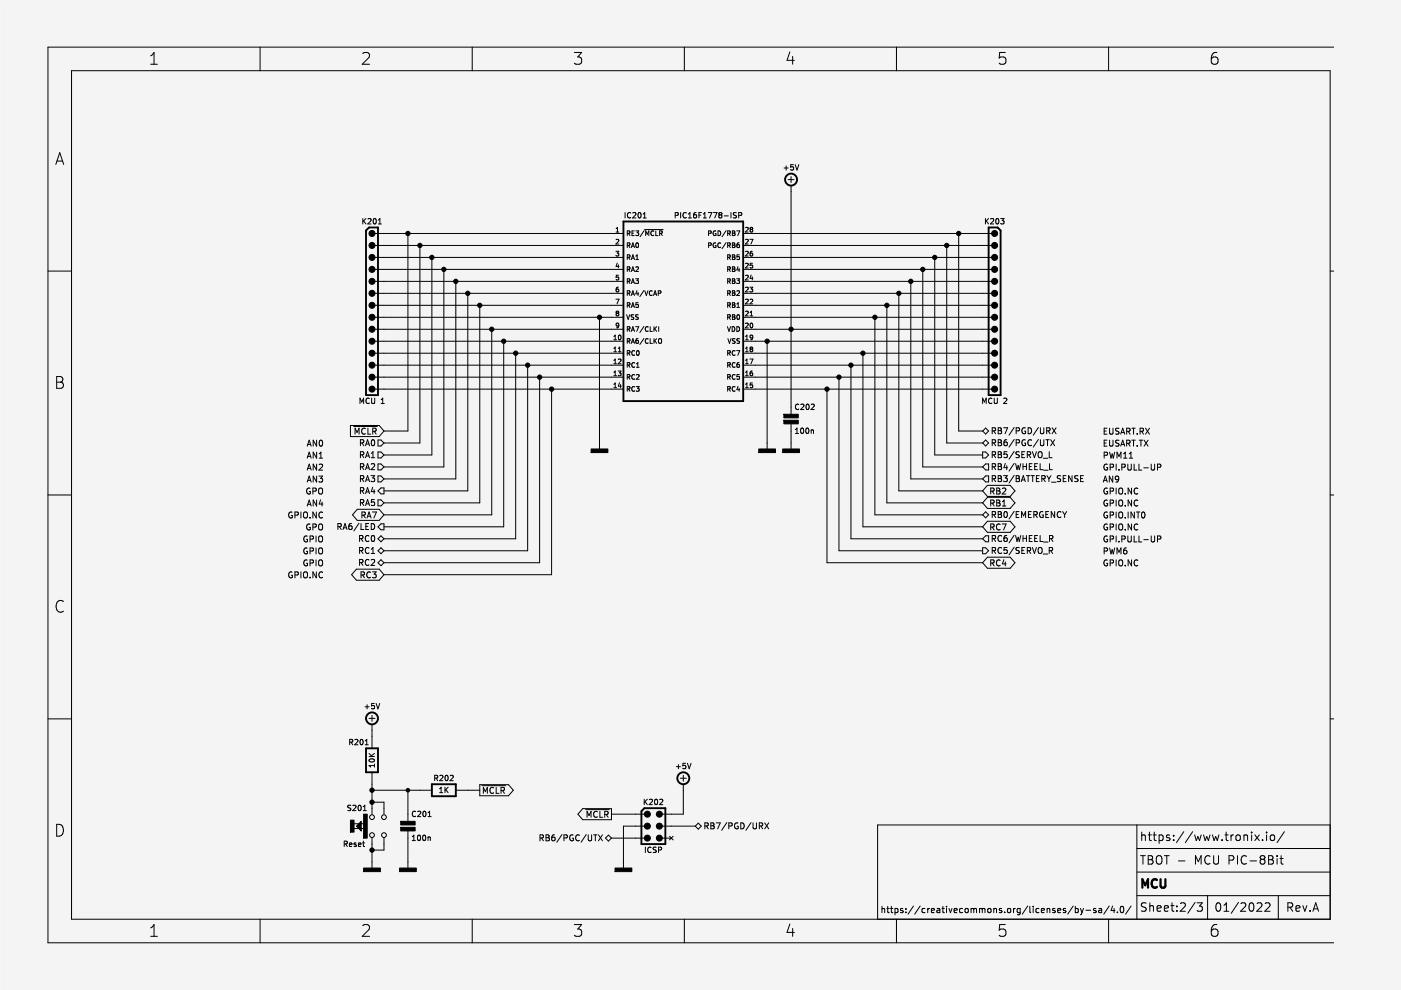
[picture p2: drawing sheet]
<svg xmlns="http://www.w3.org/2000/svg" width="297mm" height="210mm" viewBox="0 0 297 210" stroke-linecap="round" stroke-linejoin="round" font-family="sans-serif">
<path d="M.2 0h296.9v209.9h-296.9z" fill-rule="evenodd" fill="#f5f4ef" stroke="#f5f4ef" stroke-width=".21"/>
<g fill="none" stroke="#000" stroke-width=".21">
<path d="M15.2 15h266.8v179.9h-266.8zM31.9 11.8l.8-.7v2.5M31.9 13.6h1.5M55.1 10v5M76.9 11.4l.4-.3h.6a.68 .68 0 0 1 .3 1.1l-1.4 1.4h1.5M100.1 10v5M121.8 11.1h1.5l-.8 1a.68 .68 0 0 1 .8 .5v.5l-.2 .4-1 .1-.3-.2M145.1 10v5M167.5 11l-.6 1.8h1.5M168.1 12v1.6M190.1 10v5M213.2 11.1h-1.2l-.2 1.2 .4-.2 .8 .1 .3 .4-.1 .8-.4 .2h-.6l-.4-.2"/>
<path d="M235 10v5M258 11.1a.99 .99 0 0 0-1.2 1.1v.9l.3 .4 .7 .1 .3-.2 .1-.8-.2-.4-.7-.1-.5 .5M282.8 10h-272.6v189.9h272.6M11.8 34.9l.9-2.5 .8 2.5M12.1 34.1h1.2M166.2 35.6h.9M166.7 35.2v.9M167.1 38.1h1.3M167.7 37.4v1.3M167.7 39.3v48.9M168.2 34.9h-.5l-.1 .6 .6-.1v.6l-.2 .1-.4-.1M168.6 34.9l.4 1.2 .4-1.2"/>
<path d="M10.2 57.5h5M76.9 46.3v1.2M77.1 46.8l.5 .7M77.6 46.3l-.7 .7M78 46.4l.5-.1 .2 .4-.7 .8h.7M79.2 46.4l.2-.1a.61 .61 0 0 1 .4 .6 .61 .61 0 0 1-.4 .6l-.3-.5zM79.5 49.5h52.7M79.5 52h52.7M79.5 59.7h52.7M79.5 57.1h52.7M79.5 54.6h52.7M80.2 47.5h.7"/>
<path d="M80.2 46.7l.3-.4v1.2M86.5 49.5v41.9h-5.1M89 52v41.9h-7.6M91.6 54.6v41.9h-10.2M94.1 57.1v41.9h-12.7M96.6 59.7v41.8h-15.2M130.6 53.3h.6l-.3 .4 .3 .1v.4h-.6M130.6 49.2h.6M130.6 48.5l.3-.3v1M130.6 50.8l.4-.1 .2 .3-.6 .7h.6M130.9 55.8l-.3 .7h.6M131.1 56.1v.7"/>
<path d="M131.2 58.4h-.5l-.1 .4h.5l.1 .5h-.6M132.5 45.1v1.1M133 49.5l.5-.1v-.4h-.5v1M133 52h.5v-.4l-.5-.1v1M133 54.6l.5-.1v-.4l-.5-.1v1M133 57.1l.5-.1v-.3l-.5-.1v1M133 59.6h.5v-.4l-.5-.1v1M133.2 49.5l.4 .5M133.2 52l.4 .5M133.2 54.6l.4 .4M133.2 57.1l.4 .5M133.2 59.6l.4 .5"/>
<path d="M133.7 45.2a.51 .51 0 0 0-.7 .4 .51 .51 0 0 0 .7 .5M133.9 52.5l.3-1 .3 1M133.9 55l.3-1 .3 1M133.9 57.6l.3-1 .3 1M133.9 52.2h.5M133.9 54.7h.5M133.9 57.3h.5M133.9 59.8h.5M134 49.4h.3M134.2 45.2l.4-.1 .2 .3-.7 .8h.7M134.5 49h-.5v1h.5M134.8 59.1h.6l-.4 .4 .3 .1v.4h-.5"/>
<path d="M134.8 56.7l.4-.1 .2 .3-.6 .7h.6M134.8 49h.6l-.3 .3 .3 .1v.5h-.6M134.8 55h.6M134.8 54.3l.3-.3v1M134.9 51.6l.1-.1a.49 .49 0 0 1 .4 .5 .49 .49 0 0 1-.5 .4l-.1-.3zM135.4 45.2l.1-.1a.61 .61 0 0 1 .4 .5 .61 .61 0 0 1-.4 .6l-.2-.4zM136.4 46.2h.6M136.4 45.4l.3-.3v1.1M136.6 48.9l-.9 1.3M136.7 48.7h3.9M136.9 50v-1l.3 .7 .4-.7v1M138.6 49a.44 .44 0 0 0-.6 .5 .44 .44 0 0 0 .6 .4"/>
<path d="M139 49v1h.5M139.8 49.5l.5-.1 .1-.4h-.6v1M140.1 49.5l.3 .5M143.2 45.7l.5-.1 .1-.4-.6-.1v1.1M144.3 45.1v1.1M145.5 45.2a.51 .51 0 0 0-.7 .4 .51 .51 0 0 0 .7 .5M145.9 45.4l.4-.3v1.1M145.9 46.2h.7M147.6 45.1h-.3l-.2 .2-.1 .7 .3 .2 .3-.1v-.5l-.3-.1-.3 .2M148.2 45.6h.4M148.7 45.1h-.5v1.1M149.1 45.4l.3-.3v1.1"/>
<path d="M149.1 46.2h.7M150.2 45.1h.7l-.5 1.1M150.2 49.5l.5-.1 .1-.4h-.6v1M150.2 52h.5l.1-.4-.6-.1v1M151.3 45.1h.7l-.5 1.1M151.8 49a.45 .45 0 0 0-.6 .5 .45 .45 0 0 0 .6 .4v-.4h-.2M151.8 51.5a.45 .45 0 0 0-.6 .5 .45 .45 0 0 0 .6 .4v-.3h-.2M152.2 49a.5 .5 0 0 1 .6 .5 .5 .5 0 0 1-.6 .5zM152.6 45.6l-.2 .2 .2 .4 .5-.2-.3-.4M152.6 45.6l-.2-.3 .2-.2 .5 .2-.3 .3M152.6 45.6h.2M152.8 51.6a.44 .44 0 0 0-.6 .4 .44 .44 0 0 0 .6 .4"/>
<path d="M153.6 45.8h.8M153.9 48.9l-.8 1.3M153.9 51.4l-.8 1.3M154.3 49.5l.5-.1v-.4h-.5v1M154.3 59.6h.5v-.4l-.5-.1v1M154.3 52h.5v-.4l-.5-.1v1M154.3 54.6l.5-.1v-.4l-.5-.1v1M154.3 57.1l.5-.1v-.3l-.5-.1v1M154.5 59.6l.3 .5M154.5 57.1l.3 .5M154.5 54.6l.3 .4M154.5 52l.3 .5"/>
<path d="M154.5 49.5l.3 .5M155 45.1v1.1M155.3 56.6h.3l.2 .2-.2 .2 .2 .4-.1 .2h-.4zM155.3 49h.3l.2 .1-.2 .3 .2 .4-.1 .2h-.4zM155.3 49.4h.3M155.3 51.5h.3l.2 .2-.2 .3 .2 .3-.1 .2h-.4zM155.3 59.1h.3l.2 .2-.2 .3 .2 .3-.1 .2h-.4zM155.3 59.6h.3M155.3 57h.3M155.3 54.5h.3M155.3 52h.3M155.7 54.5h-.1"/>
<path d="M155.8 54.4l-.1-.3-.4-.1v1l.5-.1v-.2l-.2-.2M155.8 54.4l-.1 .1M156.1 45.1l-.6 .1v.3l.5 .2 .1 .3-.2 .2h-.4M156.2 49h.6l-.4 1M156.2 59.1h.6l-.3 .4 .3 .1v.4h-.6M156.5 56.5l-.3 .7h.6M156.6 45.7l.6-.1v-.4l-.6-.1v1.1M156.7 51.5l-.4 .2-.1 .6 .2 .2 .4-.1-.1-.5h-.3l-.2 .2M156.7 56.9v.7M156.8 54h-.5l-.1 .5h.5l.1 .4h-.6M157.6 49.5h52.6M157.6 52h52.6"/>
<path d="M157.6 59.7h52.6M157.6 57.1h52.6M157.6 54.6h52.6M158.1 48.3l.4-.1 .1 .3-.6 .7h.6M158.1 50.8l.4-.1 .1 .3-.6 .7h.6M158.1 53.4l.4-.1 .1 .3-.6 .7h.6M158.1 55.9l.4-.1 .1 .3-.6 .7h.6M158.1 58.5l.4-.1 .1 .2-.6 .8h.6M159 50.7h.6l-.4 1M159.2 48.6l-.2 .2 .2 .4 .4-.2-.2-.4M159.2 48.6l-.2-.2 .2-.2 .4 .2-.2 .2M159.2 48.6h.2"/>
<path d="M159.3 58.3l-.3 .7h.6M159.5 53.3l-.4 .2-.1 .6 .2 .2 .4-.1-.1-.5h-.3l-.2 .1M159.5 58.7v.7M159.6 55.8h-.5l-.1 .5 .5-.1 .1 .5h-.6M193.1 59.7v41.8h15.2M195.6 57.1v41.9h12.7M198.2 54.6v41.9h10.1M200.7 52v41.9h7.6M203.3 49.5v41.9h5M208.9 46.3v1.2M209.1 46.8l.5 .7M209.6 46.3l-.7 .7"/>
<path d="M210 46.4l.5-.1 .2 .4-.7 .8h.7M211.2 46.4l.2-.1a.61 .61 0 0 1 .4 .6 .61 .61 0 0 1-.4 .6l-.3-.5zM212.2 46.3h.7l-.4 .5 .3 .1v.5l-.1 .1-.5-.1M282 57.5h.8M12 79.8h.8a.61 .61 0 0 1 .5 .6 .61 .61 0 0 1-.5 .6 .67 .67 0 0 1 .7 .6 .67 .67 0 0 1-.5 .7h-1zM79.5 72.3h52.7M79.5 74.9h52.7M79.5 77.4h52.7M79.5 80h52.7M79.5 69.8h52.7M79.5 67.3h52.7M79.5 64.7h52.7"/>
<path d="M79.5 62.2h52.7M99.2 62.2v41.9h-17.8M101.7 64.7v41.9h-20.3M104.3 69.8v39.4h-22.9M106.8 72.3v39.4h-25.4M109.3 74.9v39.3h-27.9M111.9 77.4v39.4h-30.5M114.4 80v39.3h-33M127.1 67.3v27.9M130.2 72h.5M130.2 71.3l.2-.3v1M130.2 73.9l.2-.3v1"/>
<path d="M130.2 76.4l.2-.3v1M130.2 78.9l.2-.2v1M130.2 74.6h.5M130.2 77.1h.5M130.2 79.7h.5M130.6 63.4h.6l-.4 1M130.8 66.4l-.2-.2 .2-.2 .4 .2-.2 .2M130.8 66.4l-.2 .2 .2 .4 .4-.2-.2-.4M130.8 66.4h.2M131.1 78.7h.6l-.4 .3 .3 .1v.5h-.5M131.1 76.2l.4-.1 .2 .3-.6 .7h.6M131.1 74.6h.6"/>
<path d="M131.1 73.9l.3-.3v1M131.1 60.9l-.4 .2-.1 .6 .2 .2 .4-.1-.1-.5h-.3l-.2 .2M131.2 71.1l.1-.1a.49 .49 0 0 1 .4 .6 .49 .49 0 0 1-.5 .4l-.1-.3zM131.2 68.9l-.2 .2h-.3v-.5l.3-.1 .2 .2v.6l-.5 .2M132.9 66.7l.3 1 .3-1M133 72.3h.5v-.4l-.5-.1v1M133 62.2l.5-.1v-.4l-.5-.1v1M133 64.7h.5v-.4l-.5-.1v1M133 69.8l.5-.1v-.3l-.5-.1v1M133 74.9l.5-.1v-.4l-.5-.1v1M133 77.4h.5v-.4l-.5-.1v1M133 79.9h.5v-.4l-.5-.1v1"/>
<path d="M133.2 72.3l.4 .5M133.2 74.9l.4 .4M133.2 77.4l.4 .5M133.2 79.9l.4 .5M133.2 62.2l.4 .4M133.2 64.7l.4 .5M133.2 69.8l.4 .5M133.9 72.8l.3-1 .3 1M133.9 60.1l.3-1 .3 1M133.9 62.6l.3-1 .3 1M133.9 65.2l.3-1 .3 1M133.9 70.3l.3-1 .3 1"/>
<path d="M133.9 72.5h.5M133.9 62.4h.5M133.9 64.9h.5M133.9 70h.5M134.4 66.8h-.5a.42 .42 0 0 0 .4 .5v.4h-.5M134.6 79.5a.44 .44 0 0 0-.7 .4 .44 .44 0 0 0 .7 .4M134.6 74.4a.44 .44 0 0 0-.7 .4 .44 .44 0 0 0 .7 .4M134.6 77a.44 .44 0 0 0-.7 .4 .44 .44 0 0 0 .7 .4M134.8 69.3h.6l-.4 1M134.9 79.5l.4-.1 .2 .3-.6 .7h.6M134.9 77.9h.6M134.9 77.2l.3-.3v1"/>
<path d="M135 74.4l.2-.1a.49 .49 0 0 1 .3 .6 .49 .49 0 0 1-.4 .4l-.2-.3zM135 61.6l-.2 .7h.6M135.3 71.8l-.4 .2-.1 .6 .2 .2 .3-.1v-.5h-.3l-.2 .2M135.3 62v.6M135.3 64.2h-.4l-.1 .5 .5-.1v.5h-.5M135.3 66.8h-.5a.42 .42 0 0 0 .5 .5l-.1 .4h-.4M136.5 71.8l-.8 1.2M136.5 61.6l-.8 1.3M136.5 69.2l-.8 1.3M136.7 61.6l.3 1 .4-1M137.4 69.4a.44 .44 0 0 0-.6 .4 .44 .44 0 0 0 .6 .4M137.4 71.9a.44 .44 0 0 0-.6 .4 .44 .44 0 0 0 .6 .4"/>
<path d="M137.8 71.8v1h.5M137.8 69.3v1h.5M138.3 61.7a.44 .44 0 0 0-.6 .4 .44 .44 0 0 0 .6 .5M138.6 62.6l.3-1 .3 1M138.7 69.3v1M138.7 71.8v1M138.7 62.4h.4M138.8 72.2l.4 .6M138.8 69.7l.4 .6M139.2 71.8l-.5 .6M139.2 69.3l-.5 .5M139.6 62.2l.4-.1 .1-.4-.5-.1v1"/>
<path d="M139.7 71.9l.1-.1 .4 .1 .1 .6-.2 .3-.4-.1zM139.7 69.3v1M154.2 69.3l.4 1 .3-1M154.3 74.9l.5-.1v-.4l-.5-.1v1M154.3 77.4h.5v-.4l-.5-.1v1M154.3 79.9h.5v-.4l-.5-.1v1M154.3 62.2l.5-.1v-.4l-.5-.1v1M154.3 64.7h.5v-.4l-.5-.1v1M154.3 67.2h.5v-.4l-.5-.1v1M154.3 71.8l.4 1 .3-1M154.5 79.9l.3 .5M154.5 77.4l.3 .5"/>
<path d="M154.5 74.9l.3 .4M154.5 67.2l.3 .5M154.5 64.7l.3 .5M154.5 62.2l.3 .4M155.2 69.3a.5 .5 0 0 1 .6 .5 .5 .5 0 0 1-.6 .5zM155.3 61.6h.3l.2 .2-.2 .3 .2 .4-.1 .1h-.4zM155.3 66.7h.3l.2 .2-.2 .3 .2 .3-.1 .2h-.4zM155.3 64.2h.3l.2 .2-.2 .3 .2 .3-.1 .2h-.4zM155.3 67.2h.3M155.3 64.7h.3M155.3 62.1h.3M155.8 71.8l-.5 .1a.42 .42 0 0 0 .5 .5v.4h-.5"/>
<path d="M155.8 74.4a.44 .44 0 0 0-.6 .4 .44 .44 0 0 0 .6 .4M155.8 77a.44 .44 0 0 0-.6 .4 .44 .44 0 0 0 .6 .4M155.8 79.5a.44 .44 0 0 0-.6 .4 .44 .44 0 0 0 .6 .4M156.2 74.3h.6l-.4 1M156.2 61.7l.4-.1 .2 .3-.6 .7h.6M156.2 69.3a.5 .5 0 0 1 .6 .5 .5 .5 0 0 1-.6 .5zM156.2 65.2h.6M156.2 64.5l.3-.3v1M156.3 66.8l.2-.1a.49 .49 0 0 1 .3 .5 .49 .49 0 0 1-.4 .5l-.2-.4zM156.7 76.9l-.4 .2-.1 .6 .2 .2 .4-.1-.1-.5h-.3l-.2 .2M156.8 79.4h-.5l-.1 .5 .5-.1 .1 .5h-.6M156.8 71.8l-.5 .1a.42 .42 0 0 0 .5 .5l-.1 .4h-.5"/>
<path d="M157.6 72.3h52.6M157.6 74.9h52.6M157.6 77.4h52.6M157.6 80h52.6M157.6 69.8h52.6M157.6 67.3h52.6M157.6 64.7h52.6M157.6 62.2h52.6M158.1 72h.5M158.1 74.6h.5M158.1 77.1h.5M158.1 79.7h.5"/>
<path d="M158.1 71.3l.3-.3v1M158.1 73.9l.3-.3v1M158.1 76.4l.3-.3v1M158.1 78.9l.3-.2v1M158.1 68.6l.4-.1 .1 .3-.6 .7h.6M158.1 61l.4-.1 .1 .3-.6 .7h.6M158.1 63.5l.4-.1 .1 .3-.6 .7h.6M158.1 66.1l.4-.1 .1 .3-.6 .7h.6M159 76.1h.6l-.4 1M159 60.9h.6l-.3 .4 .3 .1v.4h-.6M159 63.5l.4-.1 .2 .3-.6 .7h.6M159 67h.6"/>
<path d="M159 66.3l.3-.3v1M159.1 68.6l.2-.1a.49 .49 0 0 1 .3 .5 .49 .49 0 0 1-.4 .5l-.2-.4zM159.2 74l-.2 .2 .2 .4 .4-.2-.2-.4M159.2 74l-.2-.2 .2-.2 .4 .2-.2 .2M159.2 74h.2M159.5 78.7l-.4 .2-.1 .6 .2 .2 .4-.1-.1-.5-.3-.1-.2 .2M159.6 71.5l-.2 .2-.3-.1v-.5l.3-.1 .2 .2v.6l-.5 .2M162.6 72.3v22.9M177.9 80v36.8h30.4M180.4 77.4v36.8h27.9M183 74.9v36.8h25.3M185.5 67.3v41.9h22.8"/>
<path d="M188 64.7v41.9h20.3M190.6 62.2v41.9h17.7M12 81h.8M65.1 94.6l.5-1.3 .4 1.3M65.1 97.1l.5-1.2 .4 1.2M65.1 99.7l.5-1.3 .4 1.3M65.3 94.2h.6M65.3 96.8h.6M65.3 99.3h.6M67.1 93.3v1.3l-.7-1.3v1.3M67.1 95.9v1.2l-.7-1.2v1.2M67.1 98.4v1.3l-.7-1.3v1.3"/>
<path d="M67.7 98.5l.5-.1 .2 .4-.8 .9h.8M67.7 97.1h.7M67.7 96.2l.3-.3v1.2M67.8 93.4l.2-.1a.68 .68 0 0 1 .4 .7 .68 .68 0 0 1-.4 .6l-.3-.5zM74.3 90.2h6.1l1 1.2-1 1.2h-6.1zM75 90.4h5M75.3 92.1v-1.3l.4 .9 .4-.9v1.3M76.3 85.6v-1.2l.4 .8 .4-.8v1.2M76.4 93.9l.6-.1 .1-.4-.7-.2v1.3M76.4 99l.6-.1 .1-.5-.7-.1v1.3M76.4 96.4h.6l.1-.5-.7-.1v1.2M76.7 96.4l.4 .6"/>
<path d="M76.7 93.9l.4 .6M76.7 99l.4 .6M77.5 90.9a.56 .56 0 0 0-.8 .5 .56 .56 0 0 0 .8 .5M77.5 97l.4-1.2 .5 1.2M77.5 94.5l.4-1.3 .5 1.3M77.5 99.6l.4-1.3 .5 1.3M77.6 96.7h.6M77.6 94.1h.6M77.6 99.2h.6M78 90.8v1.3h.6M78.3 84.5a.51 .51 0 0 0-.7 .5 .51 .51 0 0 0 .7 .5M78.7 98.4l.5-.1 .2 .4-.7 .9h.7"/>
<path d="M78.7 96.1l.4-.3v1.2M78.7 97h.7M78.8 84.4v.9l.2 .3 .4-.3v-.9M78.8 93.4l.2-.2a.68 .68 0 0 1 .5 .7 .68 .68 0 0 1-.5 .6l-.3-.5zM79 91.4h.6l.1-.5-.7-.1v1.3M79.3 91.4l.5 .7M79.5 82.5h52.7M80.1 98.4h.7l.6 .6-.6 .6h-.7zM80.1 93.3h.7l.6 .6-.6 .7h-.7zM80.1 95.8h.7l.6 .7-.6 .6h-.7zM80.8 85.6h.7M80.8 84.7l.3-.3v1.2"/>
<path d="M117 82.5v39.4h-35.6M130.2 81.5l.2-.3v1M130.2 82.2h.5M131.3 81.2l-.2 .7h.6M131.6 81.5v.7M133 82.5l.5-.1v-.3l-.5-.1v1M133.2 82.5l.4 .5M134.6 82.1a.44 .44 0 0 0-.7 .4 .44 .44 0 0 0 .7 .4M134.9 82h.6l-.3 .3 .3 .1v.5h-.6M154.3 82.5l.5-.1v-.3l-.5-.1v1M154.5 82.5l.3 .5M155.8 82.1a.44 .44 0 0 0-.6 .4 .44 .44 0 0 0 .6 .4"/>
<path d="M156.5 81.9l-.3 .7h.6M156.7 82.3v.7M157.6 82.5h52.6M158.1 82.2h.5M158.1 81.5l.3-.3v1M159.6 81.2h-.5l-.1 .5 .5-.1 .1 .5h-.6M167.7 89.5v5.7M168.6 91.9h.7M168.6 91.1l.4-.3v1.1M169.4 85.8a.51 .51 0 0 0-.8 .5 .51 .51 0 0 0 .8 .4M169.8 85.8l.4-.1 .3 .3-.8 .8h.8M169.9 90.9l.1-.1a.61 .61 0 0 1 .4 .5 .61 .61 0 0 1-.4 .6l-.3-.4z"/>
<path d="M170.9 90.9l.2-.1a.61 .61 0 0 1 .4 .5 .61 .61 0 0 1-.4 .6l-.3-.4zM171 85.8l.2-.1a.61 .61 0 0 1 .4 .6 .61 .61 0 0 1-.4 .5l-.3-.4zM172 85.8l.4-.1 .2 .3-.7 .8h.7M172 91.3l.4-.1 .1 .7M172 91.1v.8M175.3 82.5v36.8h33M208.3 85.6v-1.2l.4 .8 .4-.8v1.2M208.3 95.8h.7l.6 .7-.6 .6h-.7zM208.3 99l.7-.6h.6v1.2h-.6zM208.3 91.4l.7-.6 .6 .6-.6 .6zM209 93.3l.6 .6-.6 .7-.7-.7zM210.3 84.5a.51 .51 0 0 0-.7 .5 .51 .51 0 0 0 .7 .5"/>
<path d="M210.4 91.4l.6-.1v-.5l-.6-.1v1.3M210.4 93.9l.6-.1v-.4l-.6-.2v1.3M210.4 96.4h.6v-.5l-.6-.1v1.2M210.4 99l.6-.1v-.5l-.6-.1v1.3M210.7 93.9l.4 .6M210.7 99l.4 .6M210.7 91.4l.4 .6M210.7 96.4l.4 .6M210.8 84.4v.9l.2 .3 .5-.3v-.9M211.6 90.7h.5l.2 .2-.2 .4 .2 .1 .1 .3-.3 .3h-.5zM211.6 93.2h.5l.2 .3-.2 .3 .2 .2 .1 .3-.3 .2h-.5zM211.6 95.8h.5l.2 .2-.2 .4 .2 .1 .1 .3-.3 .2h-.5z"/>
<path d="M211.6 98.3h.5l.2 .3-.2 .3 .2 .1 .1 .3-.3 .3h-.5zM211.6 93.8h.5M211.6 98.9h.5M211.6 91.3h.5M211.6 96.4h.5M212.8 90.7h.8l-.5 1.3M212.8 84.5l.5-.1 .2 .3-.7 .9h.7M213.2 98.2l-.4 1h.8M213.5 93.2l-.4 .1-.2 .2-.1 .8 .3 .2 .4-.1v-.6l-.4-.1-.3 .3M213.5 98.7v.9M213.5 95.8h-.6l-.1 .6 .7-.1v.6l-.2 .1-.5-.1M215 93.2l-1.1 1.6"/>
<path d="M215 98.2l-1.1 1.7M215 90.6l-1.1 1.7M215 95.7l-1.1 1.6M215.3 98.3l.3 1.3 .3-.9 .2 .9 .3-1.3M215.4 93.9l.7-.1v-.4l-.7-.2v1.3M215.4 91.4l.7-.1v-.5l-.7-.1v1.3M216.1 95.8l-.7 .1v.4l.6 .2 .1 .3-.2 .2h-.5M216.7 96.4h.4M216.9 98.3v1.3M216.9 98.9h.7M217.3 95.8h-.6v1.2h.6M217.4 93.3a.58 .58 0 0 0-.8 .6 .58 .58 0 0 0 .8 .5v-.4h-.2"/>
<path d="M217.4 90.8a.58 .58 0 0 0-.8 .5 .58 .58 0 0 0 .8 .5v-.4h-.2M217.6 98.3v1.3M217.8 96.4h.6l.1-.5-.7-.1v1.2M218 90.7a.64 .64 0 0 1 .7 .6 .64 .64 0 0 1-.7 .7zM218.1 96.4l.4 .6M218.2 98.9h.5M218.7 93.4a.56 .56 0 0 0-.8 .5 .56 .56 0 0 0 .8 .5M218.8 98.3h-.6v1.3h.6M218.9 95.8l.4 1.2 .4-1.2M219.4 98.9h.4M220 98.3h-.6v1.3h.6M220.2 93.2l-1.1 1.6"/>
<path d="M220.2 96l.2-.2a.43 .43 0 0 1 .5 .4v.4a.42 .42 0 0 1-.4 .5 .42 .42 0 0 1-.4-.5zM220.2 90.6l-1.1 1.7M220.5 98.3v1.3h.6M220.6 93.2v1.1l.2 .2 .4-.1 .1-.1v-1.1M220.6 90.7v1l.2 .3 .4-.1 .1-.2v-1M221.2 97.2h1M221.2 99.7h1M221.7 93.2h.8M221.9 91.4l.6-.1 .1-.5-.7-.1v1.3M222.1 93.2v1.3M222.2 91.4l.4 .6M222.5 95.8v1.2h.6"/>
<path d="M222.5 98.3v1.3h.6M222.8 93.2l.8 1.3M223.1 90.7l.8 1.3M223.6 93.2l-.8 1.3M223.9 90.7l-.8 1.3M234.1 91.4h.4M234.1 96.5h.6l.1-.5-.7-.1v1.2M234.1 93.9h.4M234.7 90.8h-.6v1.3h.6M234.7 93.3h-.6v1.3h.6M234.8 98.5a.58 .58 0 0 0-.8 .6 .58 .58 0 0 0 .8 .5v-.5h-.2M235.3 93.3v1.1l.2 .2h.2l.3-.2v-1.1"/>
<path d="M235.3 90.8v1l.2 .3h.2l.3-.3v-1M235.3 95.9l.3 1.2 .2-.9 .2 .9 .3-1.2M235.4 99.1l.6-.1v-.5l-.6-.1v1.3M236.6 98.4v1.3M236.8 97.1v-1.2l.4 .9 .5-.9v1.2M237.2 90.8l-.6 .1v.4l.5 .2 .1 .3-.2 .3-.5-.1M237.2 93.4h-.6v.4l.5 .3 .1 .3-.2 .2-.5-.1M237.2 99.6v.1M237.6 92.1l.4-1.3 .5 1.3M237.6 94.6l.4-1.3 .5 1.3M237.7 94.2h.6M237.7 91.7h.6"/>
<path d="M237.9 99.1l.6-.1v-.5l-.6-.1v1.3M238.2 96.2l.4-.3v1.2M238.2 97.1h.7M238.9 94l.6-.1v-.5l-.6-.1v1.3M238.9 91.5l.6-.1v-.5l-.6-.1v1.3M239.1 98.4v1l.3 .3h.2l.2-.3v-1M239.2 91.5l.4 .6M239.2 94l.4 .6M239.4 97.1h.8M239.4 96.2l.4-.3v1.2M240 90.8h.7M240 93.3h.7"/>
<path d="M240.3 90.8v1.3M240.3 93.3v1.3M240.5 98.4v1.3h.6M241.1 91.9v.2M241.1 94.5v.1M241.5 98.4v1.3h.6M241.5 93.3h.8M241.7 91.5l.6-.1 .1-.5-.7-.1v1.3M241.9 93.3v1.3M242 91.5l.4 .6M242.5 99.2h1M242.6 93.3l.8 1.3"/>
<path d="M242.9 90.8l.8 1.3M243.4 93.3l-.8 1.3M243.7 90.8l-.8 1.3M244.1 98.4v1l.2 .3h.3l.2-.3v-1M245.4 99.1l.6-.1 .1-.5-.7-.1v1.3M10.2 104.9h5M61.9 108.6a.58 .58 0 0 0-.7 .6 .58 .58 0 0 0 .8 .5v-.4h-.3M62.5 109.2h.6l.1-.5-.7-.1v1.2M63.8 108.6v1.2M64.4 108.7l.2-.1a.43 .43 0 0 1 .6 .4v.4a.42 .42 0 0 1-.4 .4 .42 .42 0 0 1-.5-.4zM65.1 116.2a.58 .58 0 0 0-.7 .6 .58 .58 0 0 0 .8 .5v-.4h-.2M65.1 113.7a.58 .58 0 0 0-.7 .6 .58 .58 0 0 0 .8 .5v-.4h-.2"/>
<path d="M65.1 118.8a.58 .58 0 0 0-.7 .6 .58 .58 0 0 0 .8 .5v-.5h-.2M65.1 107.3l.5-1.3 .4 1.3M65.1 102.2l.5-1.3 .4 1.3M65.3 106.9h.6M65.3 101.8h.6M65.7 114.3l.6-.1 .1-.4-.7-.2v1.3M65.7 103.5a.58 .58 0 0 0-.7 .6 .58 .58 0 0 0 .8 .5v-.4h-.2M65.7 119.4l.6-.1 .1-.5-.7-.1v1.3M65.7 111.2a.58 .58 0 0 0-.7 .5 .58 .58 0 0 0 .8 .5v-.4h-.2M65.7 116.8h.6l.1-.5-.7-.1v1.2M65.7 109.7v.1M66.3 111.8l.6-.1 .1-.5-.7-.1v1.3"/>
<path d="M66.3 104.1h.6l.1-.5-.7-.1v1.3M67 113.6v1.3M67 116.2v1.2M67 118.7v1.3M67.1 108.6v1.2l-.8-1.2v1.2M67.1 100.9v1.3l-.7-1.3v1.3M67.1 106v1.3l-.7-1.3v1.3M67.6 118.9l.3-.2a.43 .43 0 0 1 .5 .4v.5a.42 .42 0 0 1-.4 .4 .42 .42 0 0 1-.4-.4zM67.6 116.4l.3-.2a.43 .43 0 0 1 .5 .4v.4a.42 .42 0 0 1-.4 .5 .42 .42 0 0 1-.4-.5zM67.6 113.8l.3-.2a.43 .43 0 0 1 .5 .5v.4a.42 .42 0 0 1-.4 .4 .42 .42 0 0 1-.4-.4zM67.6 100.9h.8l-.4 .5 .3 .1v.6l-.1 .1-.6-.1M67.6 111.3l.3-.2a.43 .43 0 0 1 .5 .4v.4a.42 .42 0 0 1-.4 .5 .42 .42 0 0 1-.4-.5z"/>
<path d="M67.6 103.7l.3-.2a.43 .43 0 0 1 .5 .4v.4a.42 .42 0 0 1-.4 .5 .42 .42 0 0 1-.4-.5zM68 106l-.3 .9h.8M68.3 106.4v.9M68.4 108.7a.56 .56 0 0 0-.8 .5 .56 .56 0 0 0 .8 .5M71.6 111.7l.6-.1 .1-.5-.7-.1v1.3M71.9 111.7l.5 .6M72.7 112.3l.5-1.3 .4 1.3M72.9 111.9h.6M74.5 111l-.3 .1-.2 .2-.1 .7 .3 .3 .4-.1-.1-.7h-.3l-.3 .2M75.7 108h4.7l1 1.2-1 1.1h-4.7l-1-1.1zM76.1 110.9l-1.1 1.7M76.2 119.3l.6-.1 .1-.5-.7-.1v1.3"/>
<path d="M76.2 114.2l.6-.1 .1-.4-.7-.2v1.3M76.2 116.7h.6l.1-.5-.7-.1v1.2M76.4 101.5h.6l.1-.5-.7-.2v1.3M76.4 104.1l.6-.1 .1-.5-.7-.1v1.3M76.4 106.6l.6-.1 .1-.5-.7-.1v1.3M76.5 111v1.3h.6M76.5 119.3l.5 .6M76.5 114.2l.5 .6M76.5 116.7l.5 .6M76.7 106.6l.4 .6M76.7 101.5l.4 .6M76.7 104.1l.4 .6"/>
<path d="M76.7 109.2h.6l.1-.5-.7-.1v1.2M77 109.2l.5 .6M77.5 107.2l.4-1.3 .5 1.3M77.5 102.1l.4-1.3 .5 1.3M77.5 104.7l.4-1.3 .5 1.3M77.6 111.6h.4M77.6 106.8h.6M77.6 101.8h.6M77.6 104.3h.6M77.8 109.8l.4-1.2 .5 1.2M77.9 109.5h.6M78.2 111h-.6v1.3h.6"/>
<path d="M78.2 113.7a.56 .56 0 0 0-.8 .5 .56 .56 0 0 0 .8 .5M78.2 116.2a.56 .56 0 0 0-.8 .5 .56 .56 0 0 0 .8 .5M78.2 118.7a.56 .56 0 0 0-.8 .6 .56 .56 0 0 0 .8 .5M78.7 100.8h.7l-.4 .5 .4 .2v.5l-.2 .1-.5-.1M78.7 118.7l.5-.1 .2 .4-.7 .9h.7M78.7 111a.64 .64 0 0 1 .7 .6 .64 .64 0 0 1-.7 .7zM78.7 117.3h.7M78.7 116.4l.4-.3v1.2M78.8 113.7l.2-.2a.68 .68 0 0 1 .5 .7 .68 .68 0 0 1-.5 .6l-.3-.5zM79 108.6h.8l-.5 1.2M79 103.3l-.3 .9h.8M79.3 103.8v.9"/>
<path d="M79.4 105.9h-.6l-.1 .6h.6l.1 .6-.2 .1-.5-.1M80.1 106h.7l.6 .6-.6 .7h-.7zM80.1 114.2l.7-.6 .6 .6-.6 .7zM80.1 119.3l.7-.6 .6 .6-.6 .6zM80.1 104.1l.7-.7h.6v1.3h-.6zM80.1 111.7l.7-.6h.6v1.2h-.6zM80.1 116.8l.7-.7 .6 .7-.6 .6zM80.1 100.9h.7l.6 .6-.6 .7h-.7zM208.3 116.1h.7l.6 .7-.6 .6h-.7zM208.3 114.2l.7-.6h.6v1.3h-.6zM209 100.9h.6v1.3h-.6l-.7-.7zM209 108.5l.6 .7-.6 .6-.7-.6z"/>
<path d="M209.4 105.4h4.8l1 1.2-1 1.2h-4.8l-1.1-1.2zM209.4 102.9h4.8l1 1.2-1 1.2h-4.8l-1.1-1.2zM209.4 118.1h4.8l1 1.2-1 1.2h-4.8l-1.1-1.2zM209.4 110.5h4.8l1 1.2-1 1.2h-4.8l-1.1-1.2zM210.1 104.1h.6v-.5l-.6-.1v1.2M210.1 106.7l.6-.1v-.5l-.6-.1v1.3M210.1 111.8l.6-.1v-.5l-.6-.1v1.3M210.1 119.4l.6-.1v-.5l-.6-.1v1.3M210.4 106.7l.4 .6M210.4 104.1l.4 .6M210.4 119.4l.4 .6M210.4 111.8l.4 .6"/>
<path d="M210.4 109.1h.6v-.5l-.6-.1v1.2M210.4 101.5h.6v-.5l-.6-.2v1.3M210.4 114.2l.6-.1v-.4l-.6-.2v1.3M210.4 116.7h.6v-.5l-.6-.1v1.2M210.7 116.7l.4 .6M210.7 114.2l.4 .6M210.7 109.1l.4 .6M210.7 101.5l.4 .6M211.3 106h.4l.3 .3-.3 .3 .3 .1v.3l-.2 .3h-.5zM211.3 103.5h.4l.3 .2-.3 .4 .3 .1v.3l-.2 .2h-.5zM211.3 106.6h.4M211.3 104.1h.4"/>
<path d="M211.6 100.8h.5l.2 .3-.2 .4 .2 .1 .1 .3-.3 .2h-.5zM211.6 108.5h.5l.2 .2-.2 .4 .2 .1 .1 .3-.3 .2h-.5zM211.6 109.1h.5M211.6 101.5h.5M212 111.2a.56 .56 0 0 0-.7 .5 .56 .56 0 0 0 .7 .5M212 118.8a.56 .56 0 0 0-.7 .5 .56 .56 0 0 0 .7 .6M212.4 116.2a.56 .56 0 0 0-.8 .5 .56 .56 0 0 0 .8 .5M212.4 113.7a.56 .56 0 0 0-.8 .5 .56 .56 0 0 0 .8 .5M212.5 111.1h.8l-.5 1.3M212.5 103.6l.5-.1 .3 .3-.8 .9h.8M212.5 106.4l.4-.4v1.3M212.5 107.3h.8"/>
<path d="M212.8 100.8h.8l-.4 .5 .3 .2v.5l-.2 .1-.5-.1M212.8 118.6l-.3 1h.8M213 108.6l.2-.1a.68 .68 0 0 1 .4 .6 .68 .68 0 0 1-.4 .6l-.4-.5zM213.1 119.1v.9M213.5 113.5l-.4 .1-.2 .2-.1 .8 .3 .2 .4-.1v-.6l-.4-.1-.3 .3M213.5 116.1h-.6l-.1 .6 .7-.1v.6l-.2 .1-.5-.1M215 116l-1.1 1.7M215 113.5l-1.1 1.6M215 108.4l-1.1 1.6M215 100.8l-1.1 1.6M215.3 113.5l.3 1.3 .3-.9 .2 .9 .3-1.3M215.4 100.8h.5l.2 .3-.2 .4 .2 .1 .1 .3-.3 .2h-.5z"/>
<path d="M215.4 109.1h.5M215.4 101.5h.5M216.1 108.5h-.7v1.2h.7M216.1 116.1l-.7 .1v.4l.6 .2 .1 .3-.2 .2h-.5M216.5 102.1l.5-1.3 .4 1.3M216.6 109.7v-1.2l.4 .9 .4-.9v1.2M216.7 116.7h.4M216.7 101.8h.6M216.9 113.5v1.3M216.9 114.1h.7M217.3 116.1h-.6v1.2h.6M217.6 113.5v1.3"/>
<path d="M217.6 100.8h.7M217.8 116.7h.6l.1-.5-.7-.1v1.2M218 100.8v1.3M218 109.1h.5M218.1 116.7l.4 .6M218.2 114.1h.5M218.6 100.8h.7M218.7 108.5h-.7v1.2h.7M218.8 113.5h-.6v1.3h.6M218.9 116.1l.4 1.2 .4-1.2M219 100.8v1.3M219.2 109.1h.6l.1-.5-.7-.1v1.2"/>
<path d="M219.4 114.1h.4M219.5 109.1l.4 .6M219.7 101.5h.5M220 113.5h-.6v1.3h.6M220.2 116.3l.2-.2a.43 .43 0 0 1 .5 .4v.4a.42 .42 0 0 1-.4 .5 .42 .42 0 0 1-.4-.5zM220.3 100.8h-.6v1.3h.6M220.5 113.5v1.3h.6M220.9 101.5h.6l.1-.5-.7-.2v1.3M221.1 108.5a.58 .58 0 0 0-.7 .6 .58 .58 0 0 0 .8 .5v-.4h-.3M221.2 117.5h1M221.2 101.5l.4 .6M221.2 114.9h1"/>
<path d="M221.7 109.1h.5M222 100.8l.4 .7M222.3 108.5h-.6v1.2h.6M222.4 101.5v.6M222.5 116.7h.6v-.5l-.6-.1v1.2M222.5 114.2l.6-.1 .1-.4-.7-.2v1.3M222.8 116.7l.4 .6M222.8 114.2l.4 .6M222.8 100.8l-.4 .7M222.9 102.2h1M223.6 108.5v1.2l-.7-1.2v1.2M224.9 100.9l-.7 .1v.3l.6 .3 .1 .3-.3 .2h-.4"/>
<path d="M224.9 108.6a.56 .56 0 0 0-.8 .5 .56 .56 0 0 0 .8 .5M225.3 108.5l.4 .6M225.4 101.5h.4M225.7 109.1v.6M226 100.8h-.6v1.3h.6M226.1 108.5l-.4 .6M227.3 100.8v1.3l-.7-1.3v1.3M228.6 100.9l-.7 .1v.3l.5 .3 .2 .3-.3 .2h-.5M229.1 101.5h.4M229.7 100.8h-.6v1.3h.6M233.9 102.2l.4-1.3 .5 1.3M234 101.8h.6"/>
<path d="M234.1 116.8h.6l.1-.5-.7-.1v1.2M234.8 108.6a.58 .58 0 0 0-.8 .6 .58 .58 0 0 0 .8 .5v-.4h-.2M234.8 106.1a.58 .58 0 0 0-.8 .6 .58 .58 0 0 0 .8 .5v-.5h-.2M234.8 113.7a.58 .58 0 0 0-.8 .6 .58 .58 0 0 0 .8 .5v-.4h-.2M234.8 103.5a.58 .58 0 0 0-.8 .6 .58 .58 0 0 0 .8 .5v-.4h-.2M234.8 118.8a.58 .58 0 0 0-.8 .6 .58 .58 0 0 0 .8 .5v-.5h-.2M234.8 111.2a.58 .58 0 0 0-.8 .5 .58 .58 0 0 0 .8 .5v-.4h-.2M235.3 116.2l.3 1.2 .2-.9 .2 .9 .3-1.2M235.4 111.8l.6-.1v-.5l-.6-.1v1.3M235.4 106.7l.6-.1v-.5l-.6-.1v1.3M235.4 104.1h.6v-.5l-.6-.1v1.3M235.4 119.4l.6-.1v-.5l-.6-.1v1.3"/>
<path d="M235.4 109.2h.6v-.5l-.6-.1v1.2M235.4 114.3l.6-.1v-.4l-.6-.2v1.3M235.9 100.9v1.3l-.7-1.3v1.3M236.6 103.5v1.3M236.6 106v1.3M236.6 108.6v1.2M236.6 111.1v1.3M236.6 113.6v1.3M236.6 118.7v1.3M236.8 117.4v-1.2l.4 .9 .5-.9v1.2M237.2 101.5l-.3 .2h-.3l-.1-.6 .4-.2 .3 .3-.1 .7-.2 .3h-.3M237.2 103.7l.3-.2a.43 .43 0 0 1 .5 .4v.4a.42 .42 0 0 1-.4 .5 .42 .42 0 0 1-.4-.5z"/>
<path d="M237.2 106.2l.3-.2a.43 .43 0 0 1 .5 .4v.5a.42 .42 0 0 1-.4 .4 .42 .42 0 0 1-.4-.4zM237.2 118.9l.3-.2a.43 .43 0 0 1 .5 .4v.5a.42 .42 0 0 1-.4 .4 .42 .42 0 0 1-.4-.4zM237.2 114.8v.1M237.4 111.2l.1-.1a.43 .43 0 0 1 .5 .4v.4a.42 .42 0 0 1-.4 .5 .42 .42 0 0 1-.4-.5zM237.4 108.6h.1a.43 .43 0 0 1 .5 .4v.4a.42 .42 0 0 1-.4 .4 .42 .42 0 0 1-.4-.4zM237.9 114.3l.6-.1v-.4l-.6-.2v1.3M238.6 119.9v.1M238.6 109.7v.1M238.6 104.6v.2M238.6 107.2v.1M238.6 112.2v.2M238.8 116.2h-.3l-.2 .3-.1 .7 .3 .2 .4-.1-.1-.6h-.3l-.3 .2"/>
<path d="M239.1 113.6v1.1l.3 .2h.2l.2-.2v-1.1M239.2 108.6v1.2M239.9 103.5v1.3l-.7-1.3v1.3M239.9 106v1.3l-.7-1.3v1.3M239.9 111.1v1.3l-.7-1.3v1.3M239.9 118.7v1.3l-.7-1.3v1.3M240.5 113.6v1.3h.6M240.5 108.6v1.2l-.7-1.2v1.2M240.9 108.6h.8M241.2 118.8a.56 .56 0 0 0-.8 .5 .56 .56 0 0 0 .8 .6M241.2 106.1a.56 .56 0 0 0-.8 .6 .56 .56 0 0 0 .8 .5M241.2 103.6a.56 .56 0 0 0-.8 .5 .56 .56 0 0 0 .8 .5"/>
<path d="M241.2 111.2a.56 .56 0 0 0-.8 .5 .56 .56 0 0 0 .8 .5M241.3 108.6v1.2M241.5 113.6v1.3h.6M242.1 108.7l.2-.1a.68 .68 0 0 1 .5 .6 .68 .68 0 0 1-.5 .6l-.3-.5zM242.5 114.4h1M244.1 113.6v1.1l.2 .2h.3l.2-.2v-1.1M245.4 114.3l.6-.1 .1-.4-.7-.2v1.3M282 104.9h.8M13.4 127.5a1 1 0 0 0-1.2 0 1 1 0 0 0-.3 1.2 .94 .94 0 0 0 .5 1 .94 .94 0 0 0 1-.1M61.9 121.3a.58 .58 0 0 0-.7 .6 .58 .58 0 0 0 .8 .5v-.4h-.3M62.5 121.9h.6l.1-.5-.7-.1v1.2M63.8 121.3v1.2"/>
<path d="M64.4 121.4l.2-.1a.43 .43 0 0 1 .6 .4v.4a.42 .42 0 0 1-.4 .4 .42 .42 0 0 1-.5-.4zM65.7 122.4v.1M67.1 121.3v1.2l-.8-1.2v1.2M68.4 121.4a.56 .56 0 0 0-.8 .5 .56 .56 0 0 0 .8 .5M75.6 120.7h4.8l1 1.2-1 1.1h-4.8l-1-1.1zM76.6 121.9h.6v-.5l-.6-.2v1.3M76.9 121.9l.4 .6M78.5 121.4a.56 .56 0 0 0-.7 .5 .56 .56 0 0 0 .7 .5M79 121.2h.8l-.5 .5 .4 .2v.5l-.2 .1-.5-.1M10.2 152.4h5M74.1 157.4l.6-.1v-.4l-.6-.1v1.1M74.4 157.4l.4 .5"/>
<path d="M75.2 156.9l.5-.1 .2 .3-.7 .8h.7M76.4 156.9l.2-.1a.61 .61 0 0 1 .4 .5 .61 .61 0 0 1-.4 .6l-.3-.4zM77.4 149.9h.9M77.4 157.1l.4-.3v1.1M77.4 157.9h.7M77.8 149.4v.9M78.2 152.3h1.3M78.2 159.7l.7 .7M78.9 151.7v1.2M78.9 153.6v5.1M79.4 149.1h-.6v.6l.5-.1 .1 .6-.2 .1-.4-.1M79.4 159.7l-.7 .5"/>
<path d="M79.7 149.1l.4 1.2 .4-1.2M282 152.4h.8M12 174.8a1.32 1.32 0 0 1 1.4 .8 1.32 1.32 0 0 1-.4 1.6l-1 .1zM73 178.9h.5l.1-.5-.6-.1v1.2M73.3 178.9l.3 .6M74.1 179.1l.5-.1v-.2l-.4-.1-.1 .2v.5h.5M74.4 170.8h-.6v.4l.5 .2 .1 .3-.2 .2-.5-.1M74.8 170.8l.5-.1 .2 .4-.7 .8h.7M75.1 175.7h2M75.1 174.7h2M75.5 178.8l-.3-.1-.1 .2v.2l.4 .1v.2h-.4M76 179.1l.5-.1v-.2l-.3-.1-.2 .2v.5h.5"/>
<path d="M76 170.8l.2-.1a.61 .61 0 0 1 .4 .6 .61 .61 0 0 1-.4 .6l-.3-.5zM76.9 178.7h.4M77 171.9h.7M77 171.1l.3-.4v1.2M77 178.3v1l.3 .2M78.2 160.4h1.2M78.3 161.1a.56 .56 0 0 1 .6-.3 .56 .56 0 0 1 .4 .6 .56 .56 0 0 1-.6 .2 .56 .56 0 0 1-.4-.5zM78.9 163.7v8.9M78.9 177.7v6.3M78.9 167.5h12.7M78.9 170.1h2.5v2.5M79.4 162.3h-1.2l.4 .3"/>
<path d="M79.4 162v.6M81.4 177.7v2.5h-2.5M86.5 167.5v7M86.5 175.8v8.2M87.4 178.2h.7M87.4 177.4l.3-.3v1.1M88.1 172.1a.51 .51 0 0 0-.7 .5 .51 .51 0 0 0 .7 .4M88.6 172.1l.4-.1 .2 .3-.7 .8h.7M88.6 177.2l.2-.1a.61 .61 0 0 1 .4 .5 .61 .61 0 0 1-.4 .6l-.3-.4zM89.7 177.2l.2-.1a.61 .61 0 0 1 .4 .5 .61 .61 0 0 1-.4 .6l-.3-.4zM89.8 172.1l.1-.1a.61 .61 0 0 1 .4 .6 .61 .61 0 0 1-.4 .5l-.2-.4zM90.8 173.1h.6"/>
<path d="M90.8 172.3l.3-.3v1.1M90.8 177.5v.7M90.8 177.6l.4-.1v.7M92.2 165l.5-.1 .1-.4-.6-.1v1.1M92.4 165l.4 .5M93.2 168.1h.7M93.2 167.2l.3-.3v1.2M93.3 164.5l.4-.1 .2 .3-.7 .8h.7M94.3 166.9v1.2M94.5 164.5l.1-.1a.61 .61 0 0 1 .4 .6 .61 .61 0 0 1-.4 .5l-.3-.4zM94.5 167.4l.5 .7M95 166.9l-.7 .7"/>
<path d="M95.4 164.5l.5-.1 .2 .3-.7 .8h.7M96.6 167.5h5.1M101.7 166.4h6.1l1 1.1-1 1.2h-6.1zM102.2 166.6h5M102.5 168.2v-1.3l.4 .9 .4-.9v1.3M104.7 167.1a.56 .56 0 0 0-.8 .5 .56 .56 0 0 0 .8 .5M105.2 166.9v1.3h.6M106.2 167.6l.6-.1 .1-.4-.7-.2v1.3M106.5 167.6l.5 .6M114.5 177.7l.6-.1 .1-.5-.7-.1v1.3M114.8 177.7l.4 .6M115.8 177.6h.4"/>
<path d="M115.8 177h.4l.2 .2-.2 .4 .2 .1 .1 .3-.3 .3h-.4zM117.6 177l-.4 .1-.2 .2v.7l.2 .3 .4-.1v-.7h-.4l-.2 .2M119.1 176.9l-1 1.7M119.6 177.7l.6-.1v-.5l-.6-.1v1.3M121.5 177.1a.58 .58 0 0 0-.7 .6 .58 .58 0 0 0 .8 .5v-.5h-.3M122.8 177.1a.56 .56 0 0 0-.8 .5 .56 .56 0 0 0 .8 .6M123.5 171.4h6.1v2.4h-6.1l-1-1.2zM124.2 171.7h5M124.3 176.9l-1.1 1.7M124.5 173.3v-1.3l.4 .9 .4-.9v1.3M124.7 177v1l.3 .3 .3-.1 .1-.2v-1M125.9 177h.7"/>
<path d="M126.2 177v1.3M126.6 172.1a.56 .56 0 0 0-.7 .6 .56 .56 0 0 0 .7 .5M126.9 177l.8 1.3M127.2 172v1.3h.6M127.7 177l-.8 1.3M128.2 172.7l.6-.1 .1-.5-.7-.1v1.3M128.5 172.7l.4 .6M129 177.1l.6 .6-.6 .6-.6-.6zM129.6 172.6h7M129.6 177.7h7M136.6 169.5v1.1M136.6 175.2h-4.4v8.8"/>
<path d="M136.7 169.9l.5 .7M136.8 179.6v1.2M137.2 169.5l-.6 .6M137.7 169.6l.4-.1 .2 .3-.7 .8h.7M138 179.7a.51 .51 0 0 0-.7 .5 .51 .51 0 0 0 .7 .4M138.9 169.6l.1-.1a.61 .61 0 0 1 .4 .5 .61 .61 0 0 1-.4 .6l-.2-.4zM139.1 179.7l-.4-.1-.2 .2 .1 .3 .5 .2v.3l-.6 .1M139.9 169.6l.4-.1 .2 .3-.7 .8h.7M140.4 175.2h7M140.4 177.7h1.9M142 177.3l.7 .8M142.7 177.3l-.7 .8"/>
<path d="M143.4 162.6h.9M143.8 162.1v.9M144.2 165h1.3M144.9 164.4v1.2M144.9 166.3v6.3h-4.5M145.4 161.8h-.6v.6l.5-.1 .1 .6-.2 .1-.4-.1M145.8 161.8l.3 1.2 .4-1.2M147.4 175.2l.6-.7 .7 .7-.7 .6zM149.4 175.1h.6l.1-.5-.7-.1v1.2M149.7 175.1l.5 .6M150.7 174.5h.4l.3 .2-.3 .4 .3 .1v.3l-.2 .2h-.5zM150.7 175.1h.4"/>
<path d="M151.9 174.5h.8l-.5 1.2M154.1 174.4l-1.1 1.6M154.5 175.1h.6l.1-.5-.7-.1v1.2M156.5 174.5a.58 .58 0 0 0-.8 .6 .58 .58 0 0 0 .8 .5v-.4h-.2M157.1 174.5a.64 .64 0 0 1 .7 .6 .64 .64 0 0 1-.7 .6zM159.2 174.4l-1.1 1.6M159.7 174.5v1l.2 .2h.4l.1-.2v-1M161 175.1h.6l.1-.5-.7-.1v1.2M161.3 175.1l.4 .6M162.1 174.5l.9 1.2M163 174.5l-.9 1.2M241 174.9v20"/>
<path d="M241 179.9h41M242.1 176.4v1.8M242.1 177.2l.2-.2 .5 .1v1.1M243.4 177h.7M243.7 176.4v1.6l.4 .2M244.5 177h.7M244.7 176.4v1.6l.5 .2M245.8 177.1l.5-.1 .3 .4v.5l-.2 .2h-.6M245.8 177v1.8M248 177.1l-.4-.1-.3 .3 .1 .2 .6 .2v.4h-.7M248.8 178v.2M248.8 177.1v.2"/>
<path d="M251 176.3l-1.6 2.3M252.9 176.3l-1.6 2.3M253.3 177l.3 1.2 .4-.8 .3 .8 .4-1.2M255.2 177l.3 1.2 .4-.8 .3 .8 .3-1.2M257.1 177l.3 1.2 .3-.8 .4 .8 .3-1.2M259.1 178v.2M259.7 177h.7M260 176.4v1.6l.4 .2M261 177v1.2M261.5 177l-.3 .1-.2 .3M262.1 177.2l.3-.2 .5 .2 .1 .7-.2 .2-.4 .1-.3-.2zM263.7 177.2l.3-.2 .4 .1 .1 1.1"/>
<path d="M263.7 177v1.2M265.4 176.4v.2M265.4 177v1.2M266.1 177l.9 1.2M267 177l-.9 1.2M267.7 178v.2M268.5 176.4v.2M268.5 177v1.2M269.4 177.2l.3-.2 .5 .2 .1 .7-.2 .2-.4 .1-.3-.2zM272.3 176.3l-1.5 2.3M282 174.9h-95.9v20M31.9 198.5h1.5"/>
<path d="M31.9 196.7l.8-.7v2.5M55.1 194.9v5M76.9 196.3l.4-.3h.6a.68 .68 0 0 1 .3 1.1l-1.4 1.4h1.5M100.1 194.9v5M121.8 196h1.5l-.8 1a.68 .68 0 0 1 .8 .5v.6l-.2 .3-1 .1-.3-.2M139.6 180.2h.6v-.5l-.6-.1v1.2M145.1 194.9v5M167.5 195.9l-.6 1.8h1.5M168.1 196.9v1.6M187 192.2v1.3M187 192.7h.5l.1 .8M188 192.6h.5"/>
<path d="M188.2 192.2v1.1l.3 .2M188.8 192.6h.5M189 192.2v1.1l.3 .2M189.8 192.7l.3-.1 .3 .3-.1 .5h-.5M189.8 192.6v1.4M190.1 194.9v5M191.4 192.7l-.3-.1-.2 .2 .1 .2 .4 .1v.3h-.5M192.1 193.4v.1M192.1 192.7v.1M193.7 192.1l-1.2 1.7M195.1 192.1l-1.2 1.7M196.1 192.7l-.4-.1-.2 .3 .1 .5h.5"/>
<path d="M196.7 192.6v.9M197.1 192.6l-.4 .3M197.5 193.1l.6-.2-.1-.2-.3-.1-.2 .2v.6h.5M198.7 192.7h.5l.1 .8M199.3 192.9l-.5 .1-.2 .2 .2 .3 .5-.1M199.7 192.6h.5M199.9 192.2v1.1l.3 .2M200.7 192.2v.1M200.7 192.6v.9M201.2 192.6l.3 .9 .3-.9M202.3 193.1l.6-.2v-.2l-.4-.1-.2 .2v.6h.6M204.1 192.7l-.4-.1-.3 .3 .2 .5h.5"/>
<path d="M204.7 192.7l.2-.1 .3 .1 .1 .6-.1 .1h-.5zM205.9 192.7l.4-.1 .2 .2M205.9 192.6v.9M206.5 192.8l.2-.2 .3 .1v.8M206.5 192.8v.7M207.7 192.7l.4-.1 .2 .2M207.7 192.6v.9M208.3 192.8l.2-.2 .3 .1v.8M208.3 192.8v.7M209.5 192.7l.2-.1 .4 .1v.6l-.1 .1h-.5zM210.7 192.7h.5l.1 .8M210.7 192.6v.9"/>
<path d="M212.4 192.7l-.3-.1-.2 .2v.2l.5 .1v.3h-.5M213 193.4v.1M213.2 196h-1.2l-.2 1.2 .4-.2 .8 .1 .3 .4-.1 .8-.4 .2h-.6l-.4-.2M213.7 192.7l.2-.1 .3 .1 .1 .6-.1 .1h-.5zM214.9 192.6v.9M215.3 192.6l-.4 .3M216.3 192.7l-.4-.1-.3 .3 .2 .5h.5M216.3 192.6v1.1l-.3 .3-.3-.1M217.9 192.1l-1.2 1.7M218.3 192.2v1.1l.2 .2M219.1 192.2v.1M219.1 192.6v.9"/>
<path d="M220.3 192.7l-.4-.1-.3 .3 .2 .5h.5M220.8 193.1l.6-.2v-.2l-.4-.1-.2 .2 .1 .6h.5M222 192.7h.5l.1 .8M222 192.6v.9M223.7 192.7l-.3-.1-.2 .2v.2l.5 .1v.3h-.5M224.3 193.1l.6-.2-.1-.2-.3-.1-.2 .2v.6h.5M225.9 192.7l-.3-.1-.2 .2 .1 .2 .4 .1v.3h-.5M227.5 192.1l-1.1 1.7M228 192.7l.4-.1 .2 .3-.1 .5h-.5M228 192.2v1.3M229.1 192.6l.3 .9M229.4 193.5l-.3 .5"/>
<path d="M229.7 192.6l-.3 .9M230.2 193h1.1M232.4 192.7l-.4-.1-.2 .2 .1 .2 .5 .1v.3h-.6M233 192.7h.5l.1 .8M233.6 192.9l-.5 .1-.2 .2 .2 .3 .5-.1M235 194.9v5M235.2 192.1l-1.2 1.7M235.9 192.1l-.3 1h.8M236.2 192.6v.9M236.9 193.4v.1M237.6 192.3l.2-.1a.72 .72 0 0 1 .5 .6 .72 .72 0 0 1-.5 .7l-.3-.5zM239.8 192.1l-1.1 1.7"/>
<path d="M241 189.9h41M241 184.9h41M241.8 181.4h1M242.3 181.4v1.8M243 191.5l-.7-.1-.2 .2v.5l.7 .3 .2 .5-.3 .3-.7-.1M243.4 181.4h.6l.3 .2 .1 .3-.4 .4a.48 .48 0 0 1 .5 .4 .48 .48 0 0 1-.4 .5h-.7zM243.4 182.3h.6M243.8 192.2l.2-.2 .5 .1 .1 1.1M243.8 191.4v1.8M245.2 181.7a.6 .6 0 0 1 .7-.3 .6 .6 0 0 1 .5 .6v.6a.6 .6 0 0 1-.6 .6 .6 .6 0 0 1-.6-.6zM245.3 192.6l.9-.2-.1-.3-.5-.1-.3 .3 .1 .8h.7M246.9 181.4h1"/>
<path d="M246.9 192.6l.8-.2-.1-.3-.5-.1-.2 .3 .1 .8h.6M247.4 181.4v1.8M248.2 192h.7M248.5 191.4v1.6l.4 .2M249.5 192.1v.2M249.5 193v.2M249.9 182.5h1.3M250.3 191.6l.7-.2 .2 .2 .1 .3-1.1 1.3h1.1M253.4 191.3l-1.6 2.3M253.5 183.2v-1.8l.6 1.3 .6-1.3v1.8M253.8 191.4h1.1l-.6 .7 .5 .2v.7l-.2 .2h-.5l-.3-.2M256 189.9v5"/>
<path d="M256.5 181.6a.72 .72 0 0 0-.8 0 .72 .72 0 0 0-.3 .8 .67 .67 0 0 0 .4 .7 .67 .67 0 0 0 .7-.1M257.3 181.4v1.5l.4 .3h.3l.3-.3v-1.5M258 191.6l.2-.2a.98 .98 0 0 1 .7 .8 .98 .98 0 0 1-.3 .9l-.2 .1a.97 .97 0 0 1-.4-1.6zM258 196a.99 .99 0 0 0-1.2 1.1v1l.3 .3 .7 .1 .3-.2 .1-.8-.2-.4-.7-.1-.5 .5M259.5 193.2h1M259.5 191.9l.5-.5v1.8M260.6 182.4l.8-.1 .2-.3-.1-.4-.2-.2h-.7v1.8M262.4 181.4v1.8M262.6 191.3l-1.6 2.3M263.1 191.6l.7-.2 .2 .2 .1 .3-1.1 1.3h1.1M264.3 181.6a.72 .72 0 0 0-.9 0 .72 .72 0 0 0-.3 .8 .67 .67 0 0 0 .4 .7 .67 .67 0 0 0 .8-.1M265 191.6l.2-.2a.98 .98 0 0 1 .7 .8 .98 .98 0 0 1-.3 .9l-.2 .1a.97 .97 0 0 1-.4-1.6z"/>
<path d="M265 182.5h1.4M266.5 191.6l.7-.2 .3 .2 .1 .3-1.2 1.3h1.2M267.5 182.2l-.3-.4 .3-.4h.4l.3 .4-.3 .4M267.5 182.2l-.3 .3 .1 .5 .2 .2 .5-.1 .2-.2-.1-.5-.2-.2M267.5 182.2h.4M268.2 191.6l.7-.2 .3 .2 .1 .3-1.1 1.3h1.1M269 181.4h.6l.2 .2 .1 .3-.3 .4a.48 .48 0 0 1 .4 .4 .48 .48 0 0 1-.3 .5h-.7zM269 182.3h.6M270.8 181.4v.2M270.8 182v1.2M271 189.9v5M271.4 182h.7"/>
<path d="M271.6 181.4v1.6l.5 .2M273.1 192.4l.8-.1 .2-.3-.1-.4-.3-.2h-.6v1.8M273.5 192.4l.6 .8M274.8 192.6l.8-.2-.1-.3-.5-.1-.2 .3 .1 .8h.6M276.2 192l.5 1.2 .4-1.2M277.8 193v.2M278.4 193.2l.6-1.8 .6 1.8M278.5 192.7h.9"/>
<circle cx="78.9" cy="177.1" r=".51"/>
<circle cx="78.9" cy="173.3" r=".51"/>
<circle cx="81.4" cy="177.1" r=".51"/>
<circle cx="81.4" cy="173.3" r=".51"/>
</g>
<path d="M242.2 188.2v-1.8l.6 1.3 .6-1.3v1.8M245.3 186.6a.72 .72 0 0 0-.9 0 .72 .72 0 0 0-.2 .8 .67 .67 0 0 0 .3 .7 .67 .67 0 0 0 .8-.1M246.1 186.4v1.5l.3 .3h.3l.4-.3v-1.5" fill="none" stroke="#000" stroke-width=".47"/>
<g fill="#000" stroke="#000" stroke-width=".21">
<path d="M75.6 175.2l1-1.1v2.1z"/>
<path d="M125.3 95.2h3.6v.8h-3.6z" fill-rule="evenodd"/>
<path d="M160.9 95.2h3.5v.8h-3.5z" fill-rule="evenodd"/>
<path d="M165.9 95.2h3.6v.8h-3.6z" fill-rule="evenodd"/>
<path d="M166.2 89.1h3v.8h-3z" fill-rule="evenodd"/>
<path d="M166.2 87.8h3v.8h-3z" fill-rule="evenodd"/>
<path d="M74.3 173.9h.8v2.5h-.8z" fill-rule="evenodd"/>
<path d="M77.1 172.6h.8v5.1h-.8z" fill-rule="evenodd"/>
<path d="M85 175.4h3v.8h-3z" fill-rule="evenodd"/>
<path d="M85 174.1h3v.8h-3z" fill-rule="evenodd"/>
<path d="M77.1 184h3.5v.8h-3.5z" fill-rule="evenodd"/>
<path d="M84.7 184h3.6v.8h-3.6z" fill-rule="evenodd"/>
<path d="M130.4 184h3.6v.8h-3.6z" fill-rule="evenodd"/>
<circle cx="78.9" cy="52" r=".63"/>
<circle cx="78.9" cy="54.6" r=".63"/>
<circle cx="78.9" cy="49.5" r=".63"/>
<circle cx="78.9" cy="59.7" r=".63"/>
<circle cx="78.9" cy="57.1" r=".63"/>
<circle cx="86.5" cy="49.5" r=".46"/>
<circle cx="89" cy="52" r=".46"/>
<circle cx="91.6" cy="54.6" r=".46"/>
<circle cx="94.1" cy="57.1" r=".46"/>
<circle cx="96.6" cy="59.7" r=".46"/>
<circle cx="193.1" cy="59.7" r=".46"/>
<circle cx="195.6" cy="57.1" r=".46"/>
<circle cx="198.2" cy="54.6" r=".46"/>
<circle cx="200.7" cy="52" r=".46"/>
<circle cx="203.3" cy="49.5" r=".46"/>
<circle cx="210.9" cy="49.5" r=".63"/>
<circle cx="210.9" cy="59.7" r=".63"/>
<circle cx="210.9" cy="57.1" r=".63"/>
<circle cx="210.9" cy="54.6" r=".63"/>
<circle cx="210.9" cy="52" r=".63"/>
<circle cx="78.9" cy="77.4" r=".63"/>
<circle cx="78.9" cy="80" r=".63"/>
<circle cx="78.9" cy="67.3" r=".63"/>
<circle cx="78.9" cy="62.2" r=".63"/>
<circle cx="78.9" cy="74.9" r=".63"/>
<circle cx="78.9" cy="72.3" r=".63"/>
<circle cx="78.9" cy="64.7" r=".63"/>
<circle cx="78.9" cy="69.8" r=".63"/>
<circle cx="99.2" cy="62.2" r=".46"/>
<circle cx="101.7" cy="64.7" r=".46"/>
<circle cx="104.3" cy="69.8" r=".46"/>
<circle cx="106.8" cy="72.3" r=".46"/>
<circle cx="109.3" cy="74.9" r=".46"/>
<circle cx="111.9" cy="77.4" r=".46"/>
<circle cx="114.4" cy="80" r=".46"/>
<circle cx="127.1" cy="67.3" r=".46"/>
<circle cx="162.6" cy="72.3" r=".46"/>
<circle cx="167.7" cy="69.8" r=".46"/>
<circle cx="177.9" cy="80" r=".46"/>
<circle cx="180.4" cy="77.4" r=".46"/>
<circle cx="183" cy="74.9" r=".46"/>
<circle cx="185.5" cy="67.3" r=".46"/>
<circle cx="188" cy="64.7" r=".46"/>
<circle cx="190.6" cy="62.2" r=".46"/>
<circle cx="210.9" cy="72.3" r=".63"/>
<circle cx="210.9" cy="62.2" r=".63"/>
<circle cx="210.9" cy="77.4" r=".63"/>
<circle cx="210.9" cy="80" r=".63"/>
<circle cx="210.9" cy="64.7" r=".63"/>
<circle cx="210.9" cy="69.8" r=".63"/>
<circle cx="210.9" cy="74.9" r=".63"/>
<circle cx="210.9" cy="67.3" r=".63"/>
<circle cx="78.9" cy="82.5" r=".63"/>
<circle cx="117" cy="82.5" r=".46"/>
<circle cx="175.3" cy="82.5" r=".46"/>
<circle cx="210.9" cy="82.5" r=".63"/>
<circle cx="78.9" cy="170.1" r=".46"/>
<circle cx="78.9" cy="167.5" r=".46"/>
<circle cx="86.5" cy="167.5" r=".38"/>
<circle cx="137.3" cy="177.7" r=".63"/>
<circle cx="137.3" cy="172.6" r=".63"/>
<circle cx="137.3" cy="175.2" r=".63"/>
<circle cx="139.8" cy="175.2" r=".63"/>
<circle cx="139.8" cy="172.6" r=".63"/>
<circle cx="139.8" cy="177.7" r=".63"/>
<circle cx="78.9" cy="180.2" r=".46"/>
</g>
<g fill="none" stroke="#000" stroke-width=".4">
<path d="M77.6 48.9l.6-.7h1.9v35.6h-2.5zM132.2 47h25.4v38h-25.4zM209.6 48.2h1.9l.6 .7v34.9h-2.5zM77.6 158.7h2.5v5h-2.5zM91.6 166.3h5v2.5h-5zM136 172l.6-.6h4.5v7.6h-5.1z"/>
<circle cx="167.7" cy="38.1" r="1.27"/>
<circle cx="78.9" cy="152.3" r="1.27"/>
<circle cx="144.9" cy="165" r="1.27"/>
</g>
</svg>
